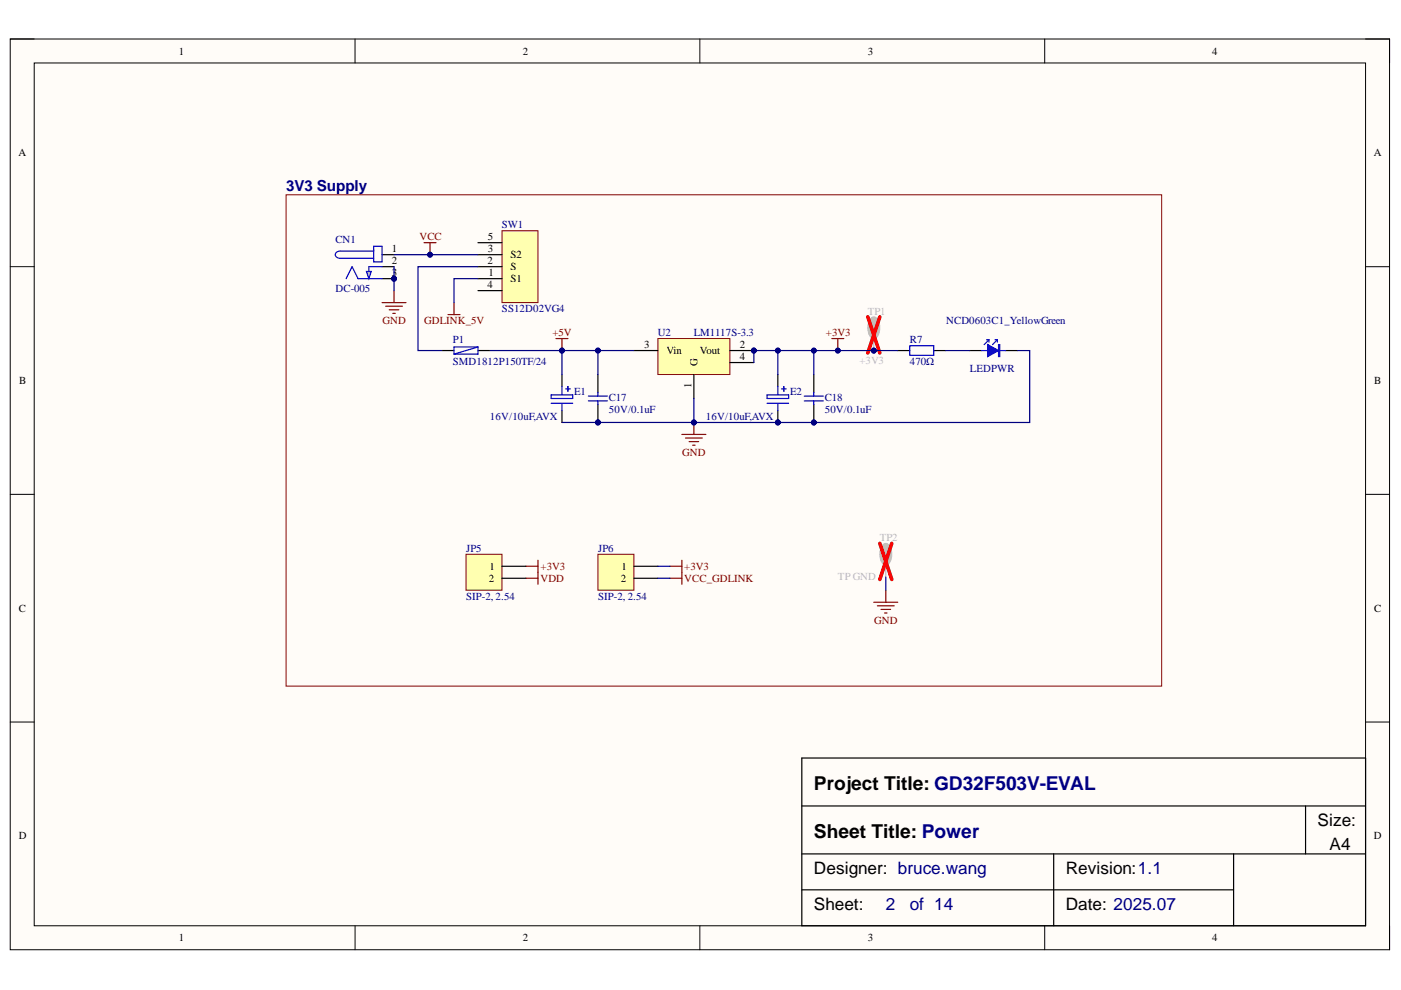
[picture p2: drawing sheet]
<svg xmlns="http://www.w3.org/2000/svg" width="297mm" height="210mm" viewBox="0 0 297 210" stroke-linecap="round" stroke-linejoin="round" font-family="sans-serif">
<defs><g id="words">
<g font-size="4.1">
<text x="172.6" y="167.4">Project Title: GD32F503V-EVAL</text>
<text x="172.6" y="177.6">Sheet Title: Power</text>
</g>
<g font-size="3.6">
<text x="279.3" y="175.1">Size:</text>
<text x="172.6" y="185.3">Designer: bruce.wang</text>
<text x="226" y="185.3">Revision:1.1</text>
<text x="281.9" y="180.2">A4</text>
<text x="172.6" y="193">Sheet:</text>
<text x="226" y="193">Date: 2025.07</text>
</g>
<g font-size="3.6" fill="#000080">
<text x="187.8" y="193">2</text>
<text x="192.9" y="193">of 14</text>
</g>
<text font-size="3.2" fill="#000080" x="60.7" y="40.6">3V3 Supply</text>
<g font-size="2.3">
<text x="37.9" y="11.6">1</text>
<text x="110.8" y="11.6">2</text>
<text x="184" y="11.6">3</text>
<text x="257" y="11.6">4</text>
<text x="3.9" y="33.1">A</text>
<text x="291.3" y="33.1">A</text>
<text x="83.1" y="53.5">1</text>
<text x="103.5" y="51">5</text>
<text x="103.5" y="53.5">3</text>
<text x="83.1" y="58.6">3</text>
<text x="83.1" y="56">2</text>
<text x="103.4" y="56">2</text>
<text x="103.5" y="58.6">1</text>
<text x="108.2" y="54.8">S2</text>
<text x="108.2" y="57.3">S</text>
<text x="108.2" y="59.8">S1</text>
<text x="103.4" y="61.1">4</text>
<text x="136.5" y="73.8">3</text>
<text x="141.3" y="75.1">Vin</text>
<text x="147.9" y="77.6" transform="rotate(-90 147.9 77.6)">G</text>
<text x="148.4" y="75.1">Vout</text>
<text x="156.8" y="73.8">2</text>
<text x="156.8" y="76.3">4</text>
<text x="4.1" y="81.4">B</text>
<text x="146.6" y="82.3" transform="rotate(-90 146.6 82.3)">1</text>
<text x="291.4" y="81.4">B</text>
<text x="103.6" y="123.3">2</text>
<text x="103.8" y="120.8">1</text>
<text x="131.6" y="123.3">2</text>
<text x="131.8" y="120.8">1</text>
<text x="4" y="129.7">C</text>
<text x="291.4" y="129.7">C</text>
<text x="4" y="177.9">D</text>
<text x="291.3" y="177.9">D</text>
<text x="37.9" y="199.6">1</text>
<text x="110.8" y="199.6">2</text>
<text x="184" y="199.6">3</text>
<text x="257" y="199.6">4</text>
</g>
<g font-size="2.3" fill="#000080">
<text x="71.1" y="51.5">CN1</text>
<text x="106.4" y="48.3">SW1</text>
<text x="71.1" y="61.9">DC-005</text>
<text x="106.4" y="66.2">SS12D02VG4</text>
<text x="139.5" y="71.3">U2</text>
<text x="147.1" y="71.3">LM1117S-3.3</text>
<text x="200.6" y="68.7">NCD0603C1_YellowGreen</text>
<text x="96" y="72.8">P1</text>
<text x="96" y="77.3">SMD1812P150TF/24</text>
<text x="192.9" y="72.8">R7</text>
<text x="192.9" y="77.3">470Ω</text>
<text x="121.7" y="83.7">E1</text>
<text x="167.5" y="83.7">E2</text>
<text x="205.7" y="78.9">LEDPWR</text>
<text x="103.9" y="89">16V/10uF,AVX</text>
<text x="129.1" y="84.9">C17</text>
<text x="129.1" y="87.5">50V/0.1uF</text>
<text x="149.7" y="89">16V/10uF,AVX</text>
<text x="174.9" y="84.9">C18</text>
<text x="174.9" y="87.5">50V/0.1uF</text>
<text x="98.8" y="117">JP5</text>
<text x="126.8" y="117">JP6</text>
<text x="98.8" y="127.1">SIP-2, 2.54</text>
<text x="126.8" y="127.1">SIP-2, 2.54</text>
</g>
<g font-size="2.3" fill="#800000">
<text x="88.9" y="51">VCC</text>
<text x="81.1" y="68.7">GND</text>
<text x="89.9" y="68.7">GDLINK_5V</text>
<text x="117.2" y="71.3">+5V</text>
<text x="175.1" y="71.3">+3V3</text>
<text x="144.7" y="96.7">GND</text>
<text x="114.6" y="120.8">+3V3</text>
<text x="114.6" y="123.3">VDD</text>
<text x="145.1" y="120.8">+3V3</text>
<text x="145.1" y="123.3">VCC_GDLINK</text>
<text x="185.4" y="132.2">GND</text>
</g>
<g font-size="2.3" fill="#bfbebc">
<text x="184" y="66.7">TP1</text>
<text x="186" y="70" transform="rotate(-90 186 70)">1</text>
<text x="182.2" y="77.1">+3V3</text>
<text x="186.5" y="114.7">TP2</text>
<text x="188.6" y="118" transform="rotate(-90 188.6 118)">1</text>
<text x="177.7" y="123.1">TP GND</text>
</g>
</g></defs>
<path d="M2.2 8.3h292.4v193.1h-292.4z" fill-rule="evenodd" fill="#fffcf8"/>
<path d="M2.2 8.3h292.4v193.1h-292.4z" fill="none" stroke="#000" stroke-width=".21"/>
<path d="M7.3 13.4h282.2v182.9h-282.2z" fill-rule="evenodd" fill="#fffcf8"/>
<g fill="none" stroke="#000" stroke-width=".21">
<path d="M2.2 8.3h5.1M7.3 13.4h282.2v182.9h-282.2zM75.3 8.3v5M148.4 8.3v5M221.5 8.3v5.1M289.5 8.3h5.1v5.1M2.2 56.5h5.1M289.5 56.5h5.1M2.2 104.8h5.1M289.5 104.8h5.1M2.2 153.1h5.1M289.5 153.1h5.1"/>
<path d="M75.3 196.3v5.1M148.4 196.3v5.1M221.5 196.3v5.1M294.6 196.3v5.1"/>
</g>
<path d="M170 160.7h119.5v35.6h-119.5zM170 170.9h119.5M276.8 170.9v10.1M170 181h119.5M170 188.7h91.5M223.4 181v15.3M261.5 181v15.3" fill="none" stroke="#000" stroke-width=".25"/>
<path d="M60.7 41.3h185.6v104.2h-185.6z" fill="none" stroke="#800000" stroke-width=".21"/>
<circle cx="83.5" cy="59.1" r=".51" fill="#000080"/>
<circle cx="83.5" cy="59.1" r=".51" fill="none" stroke="#000080" stroke-width=".21"/>
<path d="M81 54h2.5M81 59.1h2.5" fill="none" stroke="#000" stroke-width=".25"/>
<circle cx="83.5" cy="59.1" r=".51" fill="#000080"/>
<circle cx="83.5" cy="59.1" r=".51" fill="none" stroke="#000080" stroke-width=".21"/>
<path d="M81 56.5h2.5" fill="none" stroke="#000" stroke-width=".25"/>
<path d="M75.9 59.1h5.1M79.2 53.2h-7.1a.79 .79 0 0 0-1 .8 .79 .79 0 0 0 1 .8h7.1M79.2 52.2h1.8v3.3h-1.8z" fill="none" stroke="#00f" stroke-width=".25"/>
<path d="M77.7 57.6h1l-.5 1.5z" fill="#c0c0c0"/>
<path d="M77.7 57.6h1l-.5 1.5zM81 56.5h-2.8v1.1" fill="none" stroke="#00f" stroke-width=".25"/>
<path d="M74.6 56.5l1.3 2.6z" fill="#c0c0c0"/>
<path d="M74.6 56.5l1.3 2.6z" fill="none" stroke="#00f" stroke-width=".25"/>
<path d="M74.6 56.5l-1.2 2.6z" fill="#c0c0c0"/>
<path d="M74.6 56.5l-1.2 2.6z" fill="none" stroke="#00f" stroke-width=".25"/>
<path d="M106.4 48.9h7.7v15.3h-7.7z" fill-rule="evenodd" fill="#ffffb0"/>
<path d="M106.4 48.9h7.7v15.3h-7.7z" fill="none" stroke="#800000" stroke-width=".21"/>
<path d="M101.3 51.5h5.1M101.3 54h5.1M101.3 56.5h5.1M101.3 59.1h5.1M101.3 61.6h5.1" fill="none" stroke="#000" stroke-width=".25"/>
<path d="M89.9 51.5h2.5M91.2 51.5v2.5" fill="none" stroke="#800000" stroke-width=".25"/>
<circle cx="91.2" cy="54" r=".51" fill="#000080"/>
<circle cx="91.2" cy="54" r=".51" fill="none" stroke="#000080" stroke-width=".21"/>
<path d="M93.7 74.3h2.6M101.3 74.3h2.6" fill="none" stroke="#000" stroke-width=".25"/>
<path d="M101.3 73.6v1.5h-5M101.3 73.6h-5v1.5M101.3 73.6l-5 1.5" fill="none" stroke="#00f" stroke-width=".25"/>
<path d="M81 64.2h5.1M81.8 64.9h3.5M82.5 65.7h2.1M83.3 66.4h.5M83.5 61.6v2.6M117.9 71.8h2.5M119.1 71.8v2.5" fill="none" stroke="#800000" stroke-width=".25"/>
<circle cx="119.1" cy="74.3" r=".51" fill="#000080"/>
<circle cx="119.1" cy="74.3" r=".51" fill="none" stroke="#000080" stroke-width=".21"/>
<path d="M119.1 79.4v2.5M119.1 87v2.6" fill="none" stroke="#000" stroke-width=".25"/>
<path d="M116.9 83.7h4.5v.8h-4.5zM116.9 85.5h4.5M119.1 81.9v1.8M119.1 85.5v1.5M119.9 82.5h1M120.4 81.9v1.1" fill="none" stroke="#00f" stroke-width=".25"/>
<circle cx="126.8" cy="89.6" r=".51" fill="#000080"/>
<circle cx="126.8" cy="89.6" r=".51" fill="none" stroke="#000080" stroke-width=".21"/>
<path d="M126.8 85.8v3.8" fill="none" stroke="#000" stroke-width=".25"/>
<circle cx="126.8" cy="89.6" r=".51" fill="#000080"/>
<circle cx="126.8" cy="89.6" r=".51" fill="none" stroke="#000080" stroke-width=".21"/>
<path d="M126.8 79.4v3.8" fill="none" stroke="#000" stroke-width=".25"/>
<path d="M124.7 84h4.1M124.7 85h4.1M126.8 83.2v.8M126.8 85v.8" fill="none" stroke="#00f" stroke-width=".25"/>
<circle cx="159.8" cy="74.3" r=".51" fill="#000080"/>
<circle cx="159.8" cy="74.3" r=".51" fill="none" stroke="#000080" stroke-width=".21"/>
<path d="M139.5 71.8h15.2v7.6h-15.2z" fill-rule="evenodd" fill="#ffffb0"/>
<path d="M139.5 71.8h15.2v7.6h-15.2z" fill="none" stroke="#800000" stroke-width=".21"/>
<path d="M147.1 79.4v5.1M154.7 74.3h5.1" fill="none" stroke="#000" stroke-width=".25"/>
<circle cx="159.8" cy="74.3" r=".51" fill="#000080"/>
<circle cx="159.8" cy="74.3" r=".51" fill="none" stroke="#000080" stroke-width=".21"/>
<path d="M134.4 74.3h5.1M154.7 76.9h5.1" fill="none" stroke="#000" stroke-width=".25"/>
<circle cx="164.9" cy="89.6" r=".51" fill="#000080"/>
<circle cx="164.9" cy="89.6" r=".51" fill="none" stroke="#000080" stroke-width=".21"/>
<path d="M164.9 79.4v2.5M164.9 87v2.6" fill="none" stroke="#000" stroke-width=".25"/>
<circle cx="164.9" cy="89.6" r=".51" fill="#000080"/>
<circle cx="164.9" cy="89.6" r=".51" fill="none" stroke="#000080" stroke-width=".21"/>
<path d="M162.6 83.7h4.6v.8h-4.6zM162.6 85.5h4.6M164.9 81.9v1.8M164.9 85.5v1.5M165.7 82.5h1M166.2 81.9v1.1" fill="none" stroke="#00f" stroke-width=".25"/>
<circle cx="172.5" cy="89.6" r=".51" fill="#000080"/>
<circle cx="172.5" cy="89.6" r=".51" fill="none" stroke="#000080" stroke-width=".21"/>
<path d="M172.5 85.8v3.8" fill="none" stroke="#000" stroke-width=".25"/>
<circle cx="172.5" cy="89.6" r=".51" fill="#000080"/>
<circle cx="172.5" cy="89.6" r=".51" fill="none" stroke="#000080" stroke-width=".21"/>
<path d="M172.5 79.4v3.8" fill="none" stroke="#000" stroke-width=".25"/>
<path d="M170.5 84h4.1M170.5 85h4.1M172.5 83.2v.8M172.5 85v.8" fill="none" stroke="#00f" stroke-width=".25"/>
<path d="M144.6 92.1h5.1M145.3 92.9h3.6M146.1 93.6h2M146.9 94.4h.5M147.1 89.6v2.5" fill="none" stroke="#800000" stroke-width=".25"/>
<circle cx="147.1" cy="89.6" r=".51" fill="#000080"/>
<circle cx="147.1" cy="89.6" r=".51" fill="none" stroke="#000080" stroke-width=".21"/>
<circle cx="185.3" cy="74.3" r=".51" fill="#000080"/>
<circle cx="185.3" cy="74.3" r=".51" fill="none" stroke="#000080" stroke-width=".21"/>
<path d="M184.6 67.5a.89 .89 0 0 1 .9-.3 .89 .89 0 0 1 .7 .7 3.2 3.2 0 0 1-.6 3.8 1.1 1.1 0 0 1-1.4-1 3.5 3.5 0 0 1 .4-3.2z" fill="#bfbebc"/>
<path d="M184.6 67.5a.89 .89 0 0 1 .9-.3 .89 .89 0 0 1 .7 .7 3.2 3.2 0 0 1-.6 3.8 1.1 1.1 0 0 1-1.4-1 3.5 3.5 0 0 1 .4-3.2z" fill="none" stroke="#bfbebc" stroke-width=".21"/>
<path d="M185.3 71.8v2.5" fill="none" stroke="#bfbebc" stroke-width=".25"/>
<circle cx="185.3" cy="74.3" r=".51" fill="#000080"/>
<circle cx="185.3" cy="74.3" r=".51" fill="none" stroke="#000080" stroke-width=".21"/>
<path d="M184 67.2l2.5 7.6M186.5 67.2l-2.5 7.6" fill="none" stroke="#f00" stroke-width=".76"/>
<path d="M190.3 74.3h2.6M198 74.3h2.5" fill="none" stroke="#000" stroke-width=".25"/>
<path d="M192.9 73.3h5.1v2h-5.1z" fill="none" stroke="#00f" stroke-width=".25"/>
<path d="M176.4 71.8h2.5M177.6 71.8v2.5" fill="none" stroke="#800000" stroke-width=".25"/>
<circle cx="177.6" cy="74.3" r=".51" fill="#000080"/>
<circle cx="177.6" cy="74.3" r=".51" fill="none" stroke="#000080" stroke-width=".21"/>
<path d="M205.6 74.3h2.6M213.2 74.3h2.6" fill="none" stroke="#000" stroke-width=".25"/>
<path d="M209.4 73.1l2.3 1.2-2.3 1.3z" fill="#00f"/>
<path d="M208.2 74.3h1.2M209.2 72h.5M209.4 73.1l2.3 1.2-2.3 1.3zM209.7 72l-1 1.1M209.7 72v.5M210.9 72h.6M211.5 72l-1.1 1.1M211.5 72v.5M211.7 73.1h.3v2.5h-.3zM211.8 73.1v2.5M212 74.3h1.2" fill="none" stroke="#00f" stroke-width=".25"/>
<path d="M95 66.7h2.5M96.3 64.2v2.5" fill="none" stroke="#800000" stroke-width=".25"/>
<path d="M83.5 54h17.8" fill="none" stroke="#000080" stroke-width=".25"/>
<circle cx="91.2" cy="54" r=".51" fill="#000080"/>
<circle cx="91.2" cy="54" r=".51" fill="none" stroke="#000080" stroke-width=".21"/>
<path d="M83.5 56.5v5.1M101.3 56.5h-12.7v17.8h5.1" fill="none" stroke="#000080" stroke-width=".25"/>
<circle cx="83.5" cy="59.1" r=".51" fill="#000080"/>
<circle cx="83.5" cy="59.1" r=".51" fill="none" stroke="#000080" stroke-width=".21"/>
<path d="M103.9 74.3h15.2v5.1" fill="none" stroke="#000080" stroke-width=".25"/>
<circle cx="119.1" cy="74.3" r=".51" fill="#000080"/>
<circle cx="119.1" cy="74.3" r=".51" fill="none" stroke="#000080" stroke-width=".21"/>
<path d="M119.1 74.3h7.7v5.1" fill="none" stroke="#000080" stroke-width=".25"/>
<circle cx="119.1" cy="74.3" r=".51" fill="#000080"/>
<circle cx="119.1" cy="74.3" r=".51" fill="none" stroke="#000080" stroke-width=".21"/>
<circle cx="126.8" cy="74.3" r=".51" fill="#000080"/>
<circle cx="126.8" cy="74.3" r=".51" fill="none" stroke="#000080" stroke-width=".21"/>
<path d="M126.8 74.3h7.6" fill="none" stroke="#000080" stroke-width=".25"/>
<circle cx="126.8" cy="74.3" r=".51" fill="#000080"/>
<circle cx="126.8" cy="74.3" r=".51" fill="none" stroke="#000080" stroke-width=".21"/>
<path d="M147.1 84.5v5.1h-28" fill="none" stroke="#000080" stroke-width=".25"/>
<circle cx="147.1" cy="89.6" r=".51" fill="#000080"/>
<circle cx="147.1" cy="89.6" r=".51" fill="none" stroke="#000080" stroke-width=".21"/>
<circle cx="126.8" cy="89.6" r=".51" fill="#000080"/>
<circle cx="126.8" cy="89.6" r=".51" fill="none" stroke="#000080" stroke-width=".21"/>
<path d="M164.9 74.3v5.1" fill="none" stroke="#000080" stroke-width=".25"/>
<circle cx="164.9" cy="74.3" r=".51" fill="#000080"/>
<circle cx="164.9" cy="74.3" r=".51" fill="none" stroke="#000080" stroke-width=".21"/>
<path d="M172.5 74.3h17.8" fill="none" stroke="#000080" stroke-width=".25"/>
<circle cx="185.3" cy="74.3" r=".51" fill="#000080"/>
<circle cx="185.3" cy="74.3" r=".51" fill="none" stroke="#000080" stroke-width=".21"/>
<circle cx="177.6" cy="74.3" r=".51" fill="#000080"/>
<circle cx="177.6" cy="74.3" r=".51" fill="none" stroke="#000080" stroke-width=".21"/>
<circle cx="172.5" cy="74.3" r=".51" fill="#000080"/>
<circle cx="172.5" cy="74.3" r=".51" fill="none" stroke="#000080" stroke-width=".21"/>
<path d="M200.5 74.3h5.1M215.8 74.3h2.5v15.3h-71.2" fill="none" stroke="#000080" stroke-width=".25"/>
<circle cx="172.5" cy="89.6" r=".51" fill="#000080"/>
<circle cx="172.5" cy="89.6" r=".51" fill="none" stroke="#000080" stroke-width=".21"/>
<circle cx="164.9" cy="89.6" r=".51" fill="#000080"/>
<circle cx="164.9" cy="89.6" r=".51" fill="none" stroke="#000080" stroke-width=".21"/>
<circle cx="147.1" cy="89.6" r=".51" fill="#000080"/>
<circle cx="147.1" cy="89.6" r=".51" fill="none" stroke="#000080" stroke-width=".21"/>
<path d="M101.3 59.1h-5v5.1" fill="none" stroke="#000080" stroke-width=".25"/>
<path d="M144.6 118.8v5.1M142 120.1h2.6M142 122.6h2.6" fill="none" stroke="#800000" stroke-width=".25"/>
<path d="M126.8 117.5h7.6v7.6h-7.6z" fill-rule="evenodd" fill="#ffffb0"/>
<path d="M126.8 117.5h7.6v7.6h-7.6z" fill="none" stroke="#800000" stroke-width=".21"/>
<path d="M134.4 120.1h5.1M134.4 122.6h5.1" fill="none" stroke="#000" stroke-width=".25"/>
<path d="M114.1 118.8v5.1M111.5 120.1h2.6M111.5 122.6h2.6" fill="none" stroke="#800000" stroke-width=".25"/>
<path d="M98.8 117.5h7.6v7.6h-7.6z" fill-rule="evenodd" fill="#ffffb0"/>
<path d="M98.8 117.5h7.6v7.6h-7.6z" fill="none" stroke="#800000" stroke-width=".21"/>
<path d="M106.4 120.1h5.1M106.4 122.6h5.1" fill="none" stroke="#000" stroke-width=".25"/>
<path d="M139.5 122.6h2.5M139.5 120.1h2.5" fill="none" stroke="#000080" stroke-width=".25"/>
<path d="M187.2 115.5a.89 .89 0 0 1 .8-.3 .89 .89 0 0 1 .7 .7 3.2 3.2 0 0 1-.6 3.9 1.1 1.1 0 0 1-1.4-1.1 3.5 3.5 0 0 1 .5-3.2z" fill="#bfbebc"/>
<path d="M187.2 115.5a.89 .89 0 0 1 .8-.3 .89 .89 0 0 1 .7 .7 3.2 3.2 0 0 1-.6 3.9 1.1 1.1 0 0 1-1.4-1.1 3.5 3.5 0 0 1 .5-3.2z" fill="none" stroke="#bfbebc" stroke-width=".21"/>
<path d="M187.8 119.8v2.6" fill="none" stroke="#bfbebc" stroke-width=".25"/>
<path d="M186.5 115.2l2.6 7.7M189.1 115.2l-2.6 7.7" fill="none" stroke="#f00" stroke-width=".76"/>
<path d="M185.3 127.7h5M186 128.4h3.6M186.8 129.2h2M187.6 130h.5M187.8 125.1v2.6" fill="none" stroke="#800000" stroke-width=".25"/>
<path d="M159.8 76.9v-2.6h12.7v5.1M187.8 122.4v2.7" fill="none" stroke="#000080" stroke-width=".25"/>
<circle cx="159.8" cy="74.3" r=".51" fill="#000080"/>
<circle cx="159.8" cy="74.3" r=".51" fill="none" stroke="#000080" stroke-width=".21"/>
<circle cx="164.9" cy="74.3" r=".51" fill="#000080"/>
<circle cx="164.9" cy="74.3" r=".51" fill="none" stroke="#000080" stroke-width=".21"/>
<circle cx="172.5" cy="74.3" r=".51" fill="#000080"/>
<circle cx="172.5" cy="74.3" r=".51" fill="none" stroke="#000080" stroke-width=".21"/>
<use href="#words"/>
</svg>
